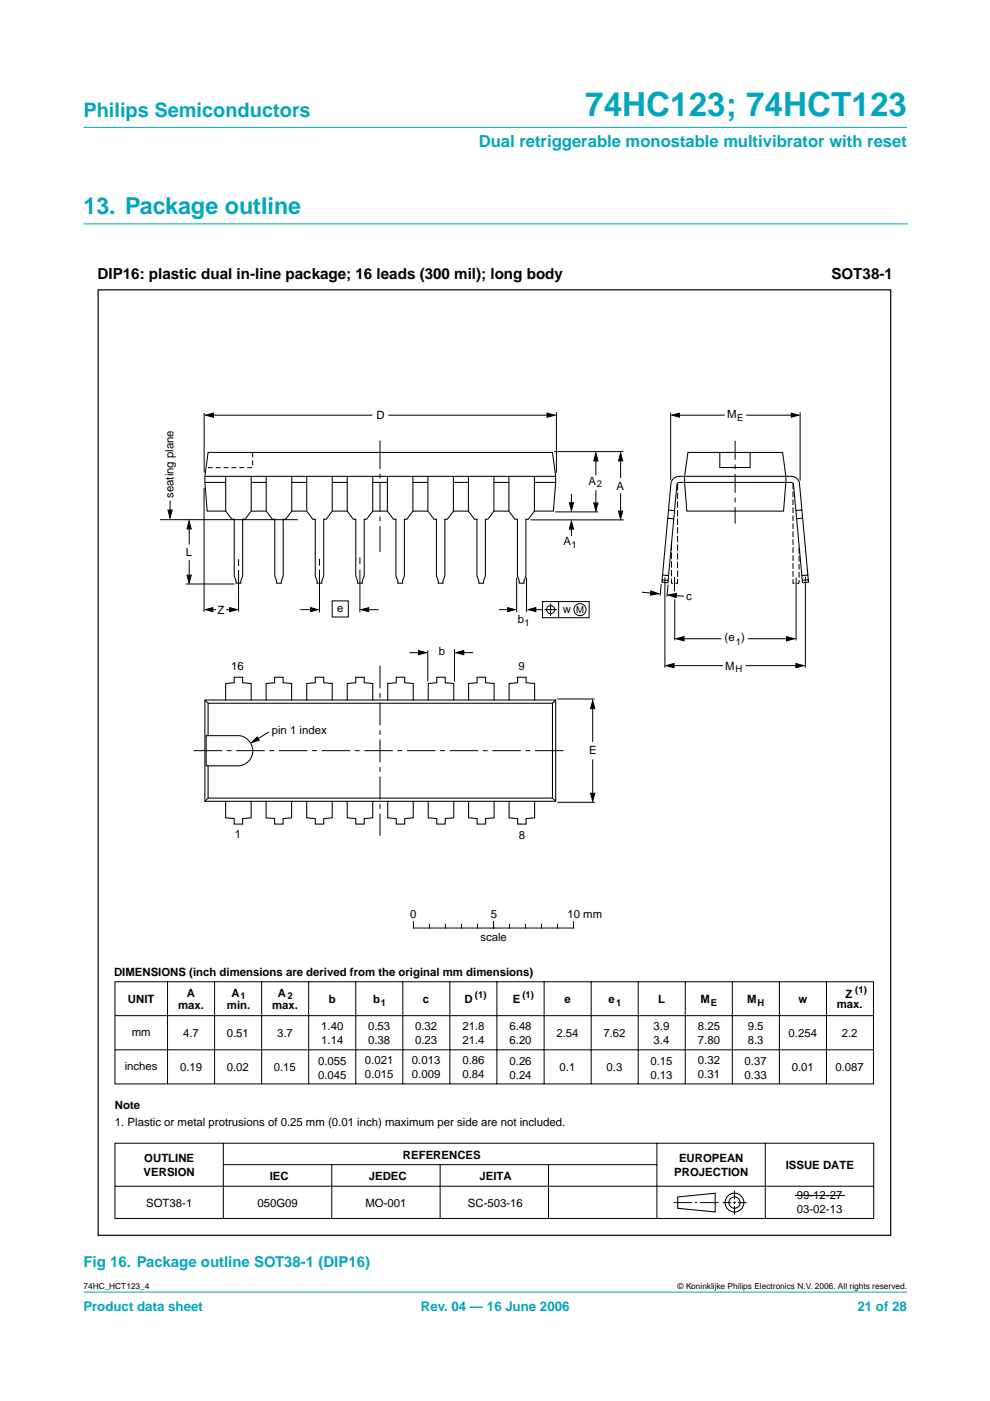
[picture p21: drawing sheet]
<svg xmlns="http://www.w3.org/2000/svg" width="210mm" height="297mm" viewBox="0 0 210 297" stroke-linecap="round" stroke-linejoin="round" font-family="sans-serif">
<defs><g id="words">
<text font-size="7.1" fill="#00a6bd" x="124.1" y="24.7">74HC123; 74HCT123</text>
<text font-size="4.9" fill="#00a6bd" x="17.7" y="45.5">13. Package outline</text>
<text font-size="4.2" fill="#00a6bd" x="17.7" y="24.9">Philips Semiconductors</text>
<text font-size="3.5" fill="#00a6bd" x="101.5" y="31.1">Dual retriggerable monostable multivibrator with reset</text>
<g font-size="3.2">
<text x="20.7" y="59.1">DIP16: plastic dual in-line package; 16 leads (300 mil); long body</text>
<text x="176.3" y="59.1">SOT38-1</text>
</g>
<text font-size="3.2" fill="#00a6bd" x="17.7" y="268.7">Fig 16. Package outline SOT38-1 (DIP16)</text>
<g font-size="2.8" fill="#00a6bd">
<text x="17.7" y="278">Product data sheet</text>
<text x="89.2" y="278">Rev. 04 — 16 June 2006</text>
<text x="181.8" y="278">21 of 28</text>
</g>
<g font-size="2.4">
<text x="79.8" y="88.8">D</text>
<text x="154.2" y="88.7">M</text>
<text x="36.8" y="105.6" transform="rotate(-90 36.8 105.6)">seating plane</text>
<text x="124.8" y="102.8">A</text>
<text x="130.7" y="103.9">A</text>
<text x="39.4" y="117.8">L</text>
<text x="119.5" y="115.6">A</text>
<text x="46.1" y="130.1">Z</text>
<text x="71.5" y="129.8">e</text>
<text x="119.3" y="130">w</text>
<text x="145.5" y="127.2">c</text>
<text x="109.8" y="132">b</text>
<text x="153.6" y="135.9">(e )</text>
<text x="49" y="142">16</text>
<text x="93" y="139">b</text>
<text x="110" y="142">9</text>
<text x="153.8" y="142">M</text>
<text x="57.6" y="155.5">pin 1 index</text>
<text x="124.9" y="160">E</text>
<text x="49.8" y="177.8">1</text>
<text x="110" y="177.9">8</text>
<text x="87" y="194.7">0</text>
<text x="104" y="194.7">5</text>
<text x="120.3" y="194.7">10 mm</text>
<text x="101.9" y="199.4">scale</text>
<text x="24.2" y="207">DIMENSIONS (inch dimensions are derived from the original mm dimensions)</text>
<text x="27.1" y="212.7">UNIT</text>
<text x="37.8" y="213.9">max.</text>
<text x="39.6" y="211.5">A</text>
<text x="48.1" y="213.9">min.</text>
<text x="49.1" y="211.5">A</text>
<text x="57.7" y="213.9">max.</text>
<text x="58.9" y="211.5">A</text>
<text x="69.7" y="212.7">b</text>
<text x="79.1" y="212.7">b</text>
<text x="89.7" y="212.7">c</text>
<text x="98.5" y="212.7">D</text>
<text x="108.7" y="212.7">E</text>
<text x="119.7" y="212.7">e</text>
<text x="129" y="212.7">e</text>
<text x="139.5" y="212.7">L</text>
<text x="148.5" y="212.7">M</text>
<text x="158.4" y="212.7">M</text>
<text x="169.3" y="212.6">w</text>
<text x="177.4" y="213.8">max.</text>
<text x="179.3" y="211.7">Z</text>
<text x="27.9" y="219.6">mm</text>
<text x="38.8" y="219.8">4.7</text>
<text x="48.1" y="219.8">0.51</text>
<text x="58.7" y="219.8">3.7</text>
<text x="68.1" y="218.3">1.40</text>
<text x="68.1" y="221.3">1.14</text>
<text x="78.1" y="218.3">0.53</text>
<text x="78.1" y="221.3">0.38</text>
<text x="88" y="218.4">0.32</text>
<text x="88" y="221.3">0.23</text>
<text x="98" y="218.4">21.8</text>
<text x="98" y="221.3">21.4</text>
<text x="108" y="218.4">6.48</text>
<text x="108" y="221.3">6.20</text>
<text x="118" y="219.8">2.54</text>
<text x="128" y="219.8">7.62</text>
<text x="138.6" y="218.4">3.9</text>
<text x="138.6" y="221.3">3.4</text>
<text x="148" y="218.4">8.25</text>
<text x="148" y="221.3">7.80</text>
<text x="158.5" y="218.4">9.5</text>
<text x="158.5" y="221.3">8.3</text>
<text x="167.2" y="219.8">0.254</text>
<text x="178.5" y="219.8">2.2</text>
<text x="26.5" y="226.9">inches</text>
<text x="38.2" y="227">0.19</text>
<text x="48.1" y="227">0.02</text>
<text x="58.1" y="227.1">0.15</text>
<text x="67.4" y="225.8">0.055</text>
<text x="77.4" y="225.6">0.021</text>
<text x="87.3" y="225.6">0.013</text>
<text x="98" y="225.7">0.86</text>
<text x="108" y="225.7">0.26</text>
<text x="118.7" y="227">0.1</text>
<text x="128.6" y="227">0.3</text>
<text x="137.9" y="225.7">0.15</text>
<text x="148" y="225.7">0.32</text>
<text x="157.9" y="225.7">0.37</text>
<text x="167.9" y="227">0.01</text>
<text x="177.1" y="227">0.087</text>
<text x="67.4" y="228.7">0.045</text>
<text x="77.4" y="228.5">0.015</text>
<text x="87.3" y="228.5">0.009</text>
<text x="98" y="228.6">0.84</text>
<text x="108" y="228.7">0.24</text>
<text x="137.9" y="228.7">0.13</text>
<text x="148" y="228.6">0.31</text>
<text x="157.9" y="228.7">0.33</text>
<text x="24.4" y="235.1">Note</text>
<text x="24.4" y="238.7">1. Plastic or metal protrusions of 0.25 mm (0.01 inch) maximum per side are not included.</text>
<text x="85.4" y="245.6">REFERENCES</text>
<text x="30.5" y="249.3">VERSION</text>
<text x="30.6" y="246.3">OUTLINE</text>
<text x="57.2" y="250.2">IEC</text>
<text x="78.2" y="250.2">JEDEC</text>
<text x="101.7" y="250.2">JEITA</text>
<text x="143" y="249.3">PROJECTION</text>
<text x="144" y="246.3">EUROPEAN</text>
<text x="166.6" y="247.8">ISSUE DATE</text>
<text x="31" y="255.8">SOT38-1</text>
<text x="54.6" y="255.8">050G09</text>
<text x="77.5" y="255.8">MO-001</text>
<text x="99.2" y="255.8">SC-503-16</text>
<text x="168.9" y="254.3">99-12-27</text>
<text x="168.9" y="257.2">03-02-13</text>
</g>
<g font-size="2">
<text x="156.3" y="89.2">E</text>
<text x="126.5" y="103.4">2</text>
<text x="121.1" y="116.2">1</text>
<text x="122.1" y="130">M</text>
<text x="111.2" y="132.7">1</text>
<text x="156" y="136.7">1</text>
<text x="155.9" y="142.6">H</text>
<text x="51" y="211.9">1</text>
<text x="60.9" y="211.9">2</text>
<text x="80.8" y="213.2">1</text>
<text x="100.7" y="211.6">(1)</text>
<text x="110.8" y="211.6">(1)</text>
<text x="130.6" y="213.2">1</text>
<text x="150.7" y="213.3">E</text>
<text x="160.6" y="213.3">H</text>
<text x="181.3" y="210.6">(1)</text>
</g>
<g font-size="1.8">
<text x="17.7" y="273.4">74HC_HCT123_4</text>
<text x="143.7" y="273.4">© Koninklijke Philips Electronics N.V. 2006. All rights reserved.</text>
</g>
</g></defs>
<g fill="#00a6bd" stroke="#00a6bd" stroke-width=".21">
<path d="M17.7 273.9h174.6z"/>
<path d="M17.7 27h174.6z"/>
</g>
<path d="M17.7 47.5h174.7" fill="none" stroke="#00a6bd" stroke-width=".21"/>
<g fill="none" stroke="#000" stroke-width=".21">
<path d="M43.3 87.5v12.7M44 88h34.9M82.3 88h34.3M117.5 95.7h14.6M118 87.4v12.8M126.3 96.8v4M131.6 96.4v4.9M142.2 87.5v14.3M143.2 88h10.5M158.2 88h10.4M169.6 87.4v14.5M33.9 110.2h29.3"/>
<path d="M36.1 106.1v2.6M40.1 111.5v4M40.1 118.8v3.8M43.3 103.4v26.3M50.6 118.6v1.4M67.7 118.5v1.4M76.3 118.2v1.4M117.7 108.5h9.1M121.1 111.3v2.3M121.2 104.7v2.8M126.3 103.9v3.9M131.6 104.6v5"/>
<path d="M132.3 110.2h-19.9M39.4 123.8h10.3M44.3 129.3h1.5M48 129.3h1.5M50.6 120.9v8.7M63.7 129.3h3M67.7 120.8v9.1M70.4 127.4h3.5v3.4h-3.5zM76.3 120.8v9.1M77.4 129.3h2.9M86.8 138.4h2.9M90.7 137.9v6.6"/>
<path d="M96.4 137.7v6.8M97.5 138.4h2.8M105.8 129.3h2.6M109.5 122.5v7.3M111.6 122.5v7.3M112.9 129.3h2.1M115 127.5h9.9v3.5h-9.9zM115.4 129.3h2.7M116.7 128v2.6M118.4 127.5v3.5M136.1 125.6l2.7 .2M140.2 123.8l-.2 2.5"/>
<path d="M141 122.4v19.2M141.6 124l-.2 2.5M142.3 126.2l2.7 .2M143 122.3v3.1M143.1 127v8.8M144.2 135.4h8.8M158.6 135.4h9M168.8 122.4v13.4M170.8 122.3v19.3M57 155.2l-2.9 1.8M118.2 148.2h7.9M125.7 149.6v7.7"/>
<path d="M142.1 141.1h11.2M158.1 141.1h11.1M118.2 170.1h8M125.7 161v7.9M87.7 195.4v1.4M87.7 196.8h33.8M91 196v.8M94.4 196v.8M97.8 196v.8M101.2 196v.8M104.6 195.4v1.4M108 196v.8"/>
<path d="M111.4 196v.8M114.8 196v.8M118.2 196v.8M121.6 195.4v1.4M24.4 208.2h160.8v21.6h-160.8zM24.4 215.3h160.8M35.5 208.2v21.6M45.5 208.2v21.6M55.5 208.2v21.6M65.4 208.2v21.6M75.4 208.2v21.6M85.4 208.2v21.6"/>
<path d="M95.4 208.2v21.6M105.4 208.2v21.6M115.4 208.2v21.6M125.3 208.2v21.6M135.3 208.2v21.6M145.3 208.2v21.6M155.3 208.2v21.6M165.2 208.2v21.6M175.2 208.2v21.6M24.4 222.6h160.8M24.4 242.4h160.8v15.9h-160.8zM24.4 251.5h160.8"/>
<path d="M47.4 242.4v15.9M47.4 246.9h91.9M70.3 246.9v11.4M93.3 246.9v11.4M116.3 246.9v11.4M139.3 242.4v15.9M142.8 255h3.9M147.3 255h.5M148.4 255h3.9M153.2 255h1.9M155.5 255h.5M155.7 252.4v1.9"/>
<path d="M155.7 254.7v.5M155.7 255.7v1.8M156.5 255h1.8M162.3 242.4v15.9M168.5 253.5h10.6"/>
<circle cx="116.7" cy="129.3" r=".86"/>
<circle cx="123" cy="129.3" r="1.28"/>
</g>
<g fill="none" stroke="#000" stroke-width=".22">
<path d="M145.9 95.9h20l.7 5.1-.5 7.4h-20.5l-.5-7.4zM152.6 95.9v3.2h6.4v-3.2M43.4 102.3h4.4M43.5 101h74.3M47.8 108.4h-3.9l-.5-7.4 .7-5.1h73l.7 5.1-.5 7.4h-4M47.9 101v7.4l1.2 1.7h.6v12l.3 1v.5h1.1v-.5l.4-1v-12h.5l1.3-1.7v-7.4M53.3 102.3h3.1M53.3 108.4h3.1M56.4 101v7.4l1.3 1.7h.6v12l.3 1v.5h1.1v-.5l.3-1v-12h.6l1.3-1.7v-7.4M61.9 102.3h3.1M61.9 108.4h3.1M65 101v7.4l1.3 1.7h.5v12l.4 1v.5h1v-.5l.4-1v-12h.6l1.2-1.7v-7.4"/>
<path d="M70.4 102.3h3.2M70.4 108.4h3.2M73.6 101v7.4l1.3 1.7h.5v12l.4 1v.5h1v-.5l.4-1v-12h.5l1.3-1.7v-7.4M79 102.3h3.1M79 108.4h3.1M82.1 101v7.4l1.3 1.7h.5v12l.4 1v.5h1v-.5l.4-1v-12h.6l1.2-1.7v-7.4M87.5 102.3h3.2M87.5 108.4h3.2M90.7 101v7.4l1.3 1.7h.5v12l.4 1v.5h1v-.5l.4-1v-12h.6l1.2-1.7v-7.4M96.1 102.3h3.2M96.1 108.4h3.2M99.3 101v7.4l1.3 1.7h.5v12l.4 1v.5h1v-.5l.4-1v-12h.5l1.3-1.7v-7.4"/>
<path d="M104.7 102.3h3.2M104.7 108.4h3.2M107.9 101v7.4l1.3 1.7h.5v12l.4 1v.5h1v-.5l.4-1v-12h.5l1.3-1.7v-7.4M113.4 102.3h4.4M141.6 109.9l1.3 .1M141.8 108.2l1.2 .1M142.7 101.6l.8-.5 .5-.1h23.8a1.7 1.7 0 0 1 1.7 1.5l1.9 20.9-1.2 .2-2-20.9-.2-.3-24-.1-.4 .2-.1 .2-1.9 20.9-1.3-.2 2-20.9zM170 108.1l-1.2 .1M170.2 109.9l-1.3 .1M140.4 122.9l1.3 .1M140.5 121.9l1.3 .1M171.3 121.9l-1.3 .1"/>
<path d="M171.4 122.9l-1.3 .1M43.4 148.4h74.4v21.5h-74.4zM43.4 148.4l.7 .7M43.7 156h6.9a3.2 3.2 0 0 1 3 3.2 3.2 3.2 0 0 1-3 3.2h-6.9zM44.1 155.9v-6.8h73v20.1h-73v-6.8M47.8 148.4v-3.5l1.9-.1v-1.2h1.7v1.2l1.9 .1v3.5M56.4 148.4v-3.5l1.8-.1v-1.2h1.8v1.2l1.8 .1v3.5M65 148.4v-3.5l1.8-.1v-1.2h1.8v1.2l1.8 .1v3.5M73.6 148.4v-3.5l1.8-.1v-1.2h1.8v1.2l1.8 .1v3.5M82.2 148.4v-3.5l1.8-.1v-1.2h1.8v1.2l1.8 .1v3.5M90.8 148.4v-3.5l1.8-.1v-1.2h1.8v1.2l1.8 .1v3.5M99.4 148.4v-3.5l1.8-.1v-1.2h1.8v1.2l1.8 .1v3.5"/>
<path d="M107.9 148.4v-3.5l1.8-.1v-1.2h1.8v1.2l1.8 .1v3.5M117.8 148.4l-.7 .7M44.1 169.2l-.7 .7M47.8 169.9v3.5l1.9 .2v1.1h1.7v-1.1l1.9-.2v-3.5M56.4 169.9v3.5l1.8 .2v1.1h1.8v-1.1l1.8-.2v-3.5M65 169.9v3.5l1.8 .2v1.1h1.8v-1.1l1.8-.2v-3.5M73.6 169.9v3.5l1.8 .2v1.1h1.8v-1.1l1.8-.2v-3.5M82.2 169.9v3.5l1.8 .2v1.1h1.8v-1.1l1.8-.2v-3.5M90.8 169.9v3.5l1.8 .2v1.1h1.8v-1.1l1.8-.2v-3.5M99.4 169.9v3.5l1.8 .2v1.1h1.8v-1.1l1.8-.2v-3.5M107.9 169.9v3.5l1.8 .2v1.1h1.8v-1.1l1.8-.2v-3.5M117.1 169.2l.7 .7"/>
<path d="M143.7 253.8l7.9-.8v4l-7.9-.8z"/>
<circle cx="155.7" cy="255" r="1.99"/>
<circle cx="155.7" cy="255" r="1.2"/>
</g>
<g fill="#000" stroke="#000" stroke-width=".21">
<path d="M43.6 88l1.7-.4v.9zM116 87.6l1.7 .4-1.7 .5zM126.3 96l.5 1.7h-.9zM131.6 96l.4 1.7h-.9zM142.5 88l1.6-.4v.8zM167.8 87.6l1.6 .4-1.6 .4zM35.6 108.1h.9l-.4 1.7zM40.1 110.5l.4 1.7h-.9zM121.1 110.5l.5 1.7h-.9zM120.7 106.6h.9l-.4 1.7zM125.9 106.6h.9l-.5 1.7zM131.1 108.4h.9l-.4 1.6z"/>
<path d="M39.6 121.9h.9l-.4 1.7zM43.5 129.3l1.6-.5v.9zM48.7 128.8l1.6 .5-1.6 .4zM65.9 128.8l1.6 .5-1.6 .4zM76.6 129.3l1.6-.5v.9zM88.7 137.9l1.7 .5-1.7 .4zM96.7 138.4l1.6-.5v.9zM107.6 128.8l1.6 .5-1.6 .4zM112 129.3l1.6-.5v.9zM138 125.3l1.6 .6-1.7 .3zM141.7 126.1l1.7-.3v.9zM143.4 135.4l1.6-.4v.9z"/>
<path d="M166.8 135l1.6 .4-1.6 .5zM54.5 156.2l.5 .8-1.6 .4zM125.7 148.6l.4 1.6h-.9zM141.2 141.1l1.7-.4v.9zM168.8 140.7l1.6 .4-1.6 .5zM125.2 168.2h.9l-.4 1.7z"/>
</g>
<path d="M155.9 93.5v17.5" fill="none" stroke="#000" stroke-width=".21" stroke-dasharray="4 1 1 1" stroke-linecap="butt"/>
<path d="M80.6 93.4v23.6M41.1 159.2h79.2" fill="none" stroke="#000" stroke-width=".21" stroke-dasharray="6 1 1 1" stroke-linecap="butt"/>
<path d="M80.6 141.1v36.1" fill="none" stroke="#000" stroke-width=".21" stroke-dasharray="4.8 1 1 1" stroke-linecap="butt"/>
<path d="M168.1 102.6v21.1h1.3v-7.4" fill="none" stroke="#000" stroke-width=".21" stroke-dasharray="1 .7"/>
<path d="M142.4 115.4v8.3h1.3v-21.1" fill="none" stroke="#000" stroke-width=".21" stroke-dasharray="1.1 .7"/>
<path d="M53.6 95.9v3.3h-9.9" fill="none" stroke="#000" stroke-width=".21" stroke-dasharray="1 .7" stroke-linecap="butt"/>
<path d="M20.8 61.5h168.1v200.4h-168.1z" fill="none" stroke="#000" stroke-width=".25"/>
<use href="#words"/>
</svg>
